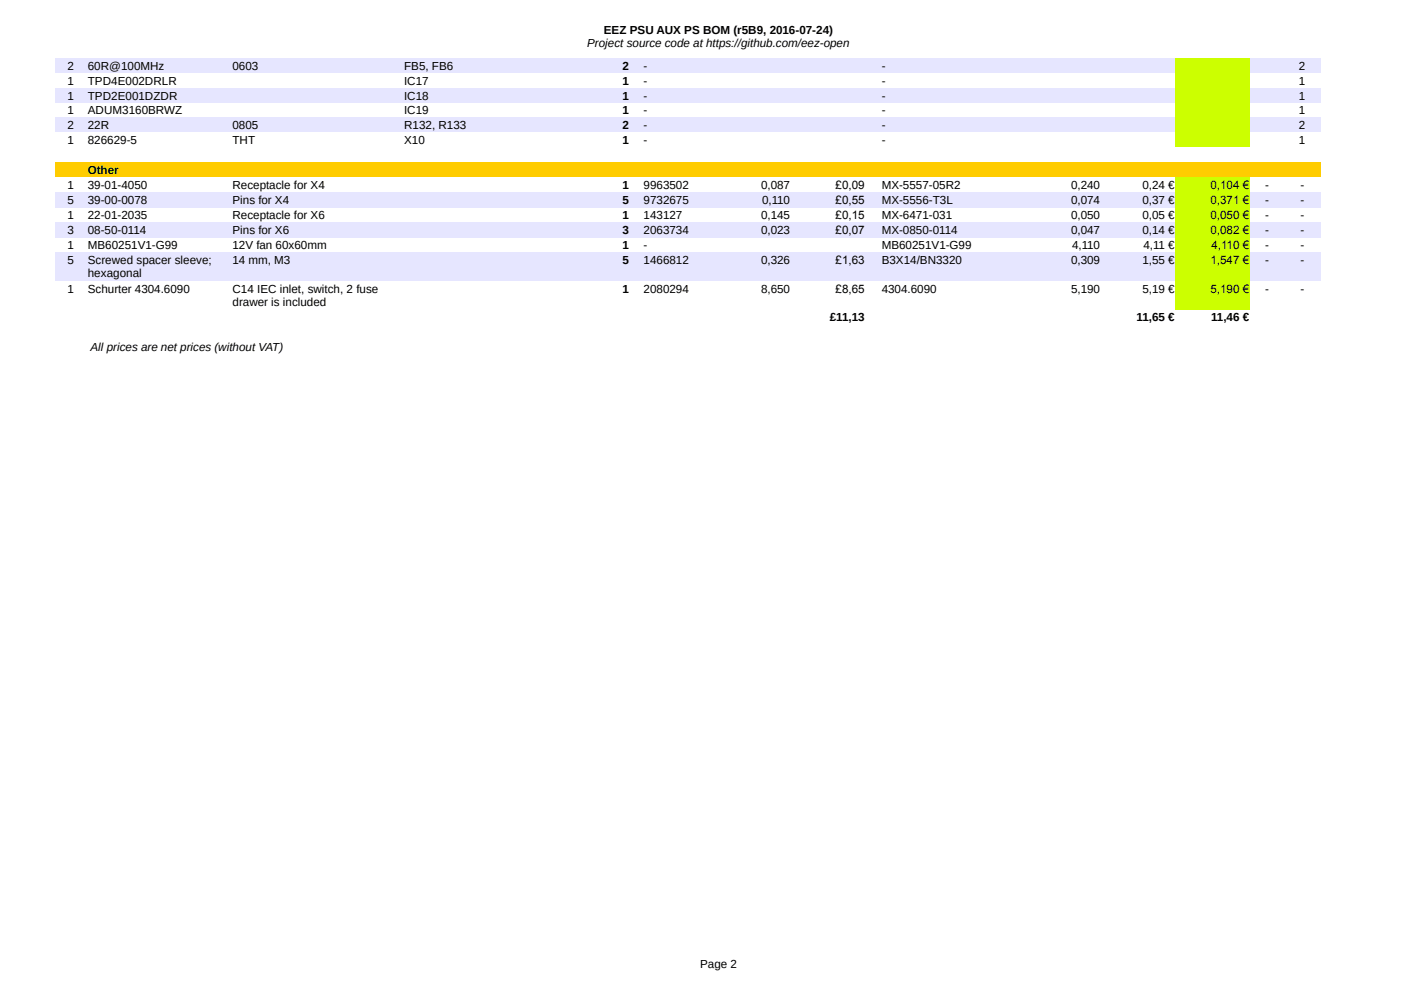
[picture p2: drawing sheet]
<svg xmlns="http://www.w3.org/2000/svg" width="297mm" height="210mm" viewBox="0 0 297 210" stroke-linecap="round" stroke-linejoin="round" font-family="sans-serif">
<defs><g id="words">
<g font-size="2.5">
<text x="124.5" y="10.1">Project source code at https://github.com/eez-open</text>
<text x="128.1" y="7.3">EEZ PSU AUX PS BOM (r5B9, 2016-07-24)</text>
<text x="14.3" y="14.8">2</text>
<text x="14.3" y="18">1</text>
<text x="18.6" y="14.8">60R@100MHz</text>
<text x="18.6" y="18">TPD4E002DRLR</text>
<text x="49.3" y="14.8">0603</text>
<text x="85.7" y="14.8">FB5, FB6</text>
<text x="85.7" y="18">IC17</text>
<text x="132" y="14.8">2</text>
<text x="132" y="18">1</text>
<text x="136.5" y="14.8">-</text>
<text x="136.5" y="18">-</text>
<text x="186.9" y="14.8">-</text>
<text x="186.9" y="18">-</text>
<text x="275.4" y="14.8">2</text>
<text x="275.4" y="18">1</text>
<text x="14.3" y="21.1">1</text>
<text x="18.6" y="21.1">TPD2E001DZDR</text>
<text x="85.7" y="21.1">IC18</text>
<text x="132" y="21.1">1</text>
<text x="136.5" y="21.1">-</text>
<text x="186.9" y="21.1">-</text>
<text x="275.4" y="21.1">1</text>
<text x="14.3" y="24.3">1</text>
<text x="14.3" y="27.4">2</text>
<text x="18.6" y="24.3">ADUM3160BRWZ</text>
<text x="18.6" y="27.4">22R</text>
<text x="49.3" y="27.4">0805</text>
<text x="85.7" y="24.3">IC19</text>
<text x="85.7" y="27.4">R132, R133</text>
<text x="132" y="24.3">1</text>
<text x="132" y="27.4">2</text>
<text x="136.5" y="24.3">-</text>
<text x="136.5" y="27.4">-</text>
<text x="186.9" y="24.3">-</text>
<text x="186.9" y="27.4">-</text>
<text x="275.4" y="24.3">1</text>
<text x="275.4" y="27.4">2</text>
<text x="14.3" y="30.6">1</text>
<text x="18.6" y="30.6">826629-5</text>
<text x="49.3" y="30.6">THT</text>
<text x="85.7" y="30.6">X10</text>
<text x="132" y="30.6">1</text>
<text x="136.5" y="30.6">-</text>
<text x="186.9" y="30.6">-</text>
<text x="275.4" y="30.6">1</text>
<text x="14.3" y="40.1">1</text>
<text x="18.6" y="36.9">Other</text>
<text x="18.6" y="40">39-01-4050</text>
<text x="49.3" y="40.1">Receptacle for X4</text>
<text x="132" y="40.1">1</text>
<text x="136.5" y="40.1">9963502</text>
<text x="161.4" y="40.1">0,087</text>
<text x="177.2" y="40.1">£0,09</text>
<text x="186.9" y="40.1">MX-5557-05R2</text>
<text x="227.1" y="40.1">0,240</text>
<text x="242.2" y="40.1">0,24 €</text>
<text x="256.6" y="40.1">0,104 €</text>
<text x="268.3" y="40.1">-</text>
<text x="275.7" y="40.1">-</text>
<text x="14.3" y="43.3">5</text>
<text x="14.3" y="46.5">1</text>
<text x="18.6" y="43.3">39-00-0078</text>
<text x="18.6" y="46.4">22-01-2035</text>
<text x="49.3" y="43.3">Pins for X4</text>
<text x="49.3" y="46.5">Receptacle for X6</text>
<text x="132" y="43.3">5</text>
<text x="132" y="46.5">1</text>
<text x="136.5" y="43.3">9732675</text>
<text x="136.5" y="46.5">143127</text>
<text x="161.4" y="46.5">0,145</text>
<text x="161.6" y="43.3">0,110</text>
<text x="177.2" y="43.3">£0,55</text>
<text x="177.2" y="46.5">£0,15</text>
<text x="186.9" y="43.3">MX-5556-T3L</text>
<text x="186.9" y="46.5">MX-6471-031</text>
<text x="227.1" y="43.3">0,074</text>
<text x="227.1" y="46.5">0,050</text>
<text x="242.2" y="43.3">0,37 €</text>
<text x="242.2" y="46.5">0,05 €</text>
<text x="256.6" y="43.3">0,371 €</text>
<text x="256.6" y="46.5">0,050 €</text>
<text x="268.3" y="43.3">-</text>
<text x="268.3" y="46.5">-</text>
<text x="275.7" y="43.3">-</text>
<text x="275.7" y="46.5">-</text>
<text x="14.3" y="49.6">3</text>
<text x="14.3" y="52.8">1</text>
<text x="18.6" y="49.6">08-50-0114</text>
<text x="18.6" y="52.8">MB60251V1-G99</text>
<text x="49.3" y="49.6">Pins for X6</text>
<text x="49.3" y="52.8">12V fan 60x60mm</text>
<text x="132" y="49.6">3</text>
<text x="132" y="52.8">1</text>
<text x="136.5" y="49.6">2063734</text>
<text x="136.5" y="52.8">-</text>
<text x="161.4" y="49.6">0,023</text>
<text x="177.2" y="49.6">£0,07</text>
<text x="186.9" y="49.6">MX-0850-0114</text>
<text x="186.9" y="52.8">MB60251V1-G99</text>
<text x="227.1" y="49.6">0,047</text>
<text x="227.3" y="52.8">4,110</text>
<text x="242.2" y="49.6">0,14 €</text>
<text x="242.4" y="52.8">4,11 €</text>
<text x="256.6" y="49.6">0,082 €</text>
<text x="256.9" y="52.8">4,110 €</text>
<text x="268.3" y="49.6">-</text>
<text x="268.3" y="52.8">-</text>
<text x="275.7" y="49.6">-</text>
<text x="275.7" y="52.8">-</text>
<text x="14.3" y="56">5</text>
<text x="18.6" y="56.1">Screwed spacer sleeve;</text>
<text x="18.6" y="58.8">hexagonal</text>
<text x="49.3" y="56">14 mm, M3</text>
<text x="132" y="56">5</text>
<text x="136.5" y="56">1466812</text>
<text x="161.4" y="56">0,326</text>
<text x="177.2" y="56">£1,63</text>
<text x="186.9" y="56">B3X14/BN3320</text>
<text x="227.1" y="56">0,309</text>
<text x="242.2" y="56">1,55 €</text>
<text x="256.6" y="56">1,547 €</text>
<text x="268.3" y="56">-</text>
<text x="275.7" y="56">-</text>
<text x="14.3" y="62.1">1</text>
<text x="18.6" y="62.1">Schurter 4304.6090</text>
<text x="49.3" y="62.1">C14 IEC inlet, switch, 2 fuse</text>
<text x="49.3" y="64.8">drawer is included</text>
<text x="132" y="62.1">1</text>
<text x="136.5" y="62.1">2080294</text>
<text x="161.4" y="62.1">8,650</text>
<text x="177.2" y="62.1">£8,65</text>
<text x="186.9" y="62.1">4304.6090</text>
<text x="227.1" y="62.1">5,190</text>
<text x="242.2" y="62.1">5,19 €</text>
<text x="256.6" y="62.1">5,190 €</text>
<text x="268.3" y="62.1">-</text>
<text x="275.7" y="62.1">-</text>
<text x="175.9" y="68.1">£11,13</text>
<text x="241" y="68.1">11,65 €</text>
<text x="256.8" y="68.1">11,46 €</text>
<text x="19.2" y="74.3">All prices are net prices (without VAT)</text>
<text x="148.4" y="205.3">Page 2</text>
</g>
</g></defs>
<path d="M11.6 12.3h237.7v3.2h-237.7z" fill-rule="evenodd" fill="#e6e6ff"/>
<path d="M249.3 12.3h15.8v3.2h-15.8z" fill-rule="evenodd" fill="#cf0"/>
<path d="M265.1 12.3h14.8v3.2h-14.8z" fill-rule="evenodd" fill="#e6e6ff"/>
<path d="M249.3 15.5h15.8v3.1h-15.8z" fill-rule="evenodd" fill="#cf0"/>
<path d="M11.6 18.6h237.7v3.2h-237.7z" fill-rule="evenodd" fill="#e6e6ff"/>
<path d="M249.3 18.6h15.8v3.2h-15.8z" fill-rule="evenodd" fill="#cf0"/>
<path d="M265.1 18.6h14.8v3.2h-14.8z" fill-rule="evenodd" fill="#e6e6ff"/>
<path d="M249.3 21.8h15.8v3.1h-15.8z" fill-rule="evenodd" fill="#cf0"/>
<path d="M11.6 24.9h237.7v3.2h-237.7z" fill-rule="evenodd" fill="#e6e6ff"/>
<path d="M249.3 24.9h15.8v3.2h-15.8z" fill-rule="evenodd" fill="#cf0"/>
<path d="M265.1 24.9h14.8v3.2h-14.8z" fill-rule="evenodd" fill="#e6e6ff"/>
<path d="M249.3 28.1h15.8v3.2h-15.8z" fill-rule="evenodd" fill="#cf0"/>
<path d="M11.6 34.4h268.3v3.2h-268.3z" fill-rule="evenodd" fill="#fc0"/>
<path d="M249.3 37.5h15.8v3.2h-15.8z" fill-rule="evenodd" fill="#cf0"/>
<path d="M11.6 40.7h237.7v3.3h-237.7z" fill-rule="evenodd" fill="#e6e6ff"/>
<path d="M249.3 40.7h15.8v3.3h-15.8z" fill-rule="evenodd" fill="#cf0"/>
<path d="M265.1 40.7h14.8v3.3h-14.8z" fill-rule="evenodd" fill="#e6e6ff"/>
<path d="M249.3 43.9h15.8v3.2h-15.8z" fill-rule="evenodd" fill="#cf0"/>
<path d="M11.6 47.1h237.7v3.2h-237.7z" fill-rule="evenodd" fill="#e6e6ff"/>
<path d="M249.3 47.1h15.8v3.2h-15.8z" fill-rule="evenodd" fill="#cf0"/>
<path d="M265.1 47.1h14.8v3.2h-14.8z" fill-rule="evenodd" fill="#e6e6ff"/>
<path d="M249.3 50.3h15.8v3.2h-15.8z" fill-rule="evenodd" fill="#cf0"/>
<path d="M11.6 53.5h237.7v6.1h-237.7z" fill-rule="evenodd" fill="#e6e6ff"/>
<path d="M249.3 53.5h15.8v6.1h-15.8z" fill-rule="evenodd" fill="#cf0"/>
<path d="M265.1 53.5h14.8v6.1h-14.8z" fill-rule="evenodd" fill="#e6e6ff"/>
<path d="M249.3 59.5h15.8v6.1h-15.8z" fill-rule="evenodd" fill="#cf0"/>
<use href="#words"/>
</svg>
